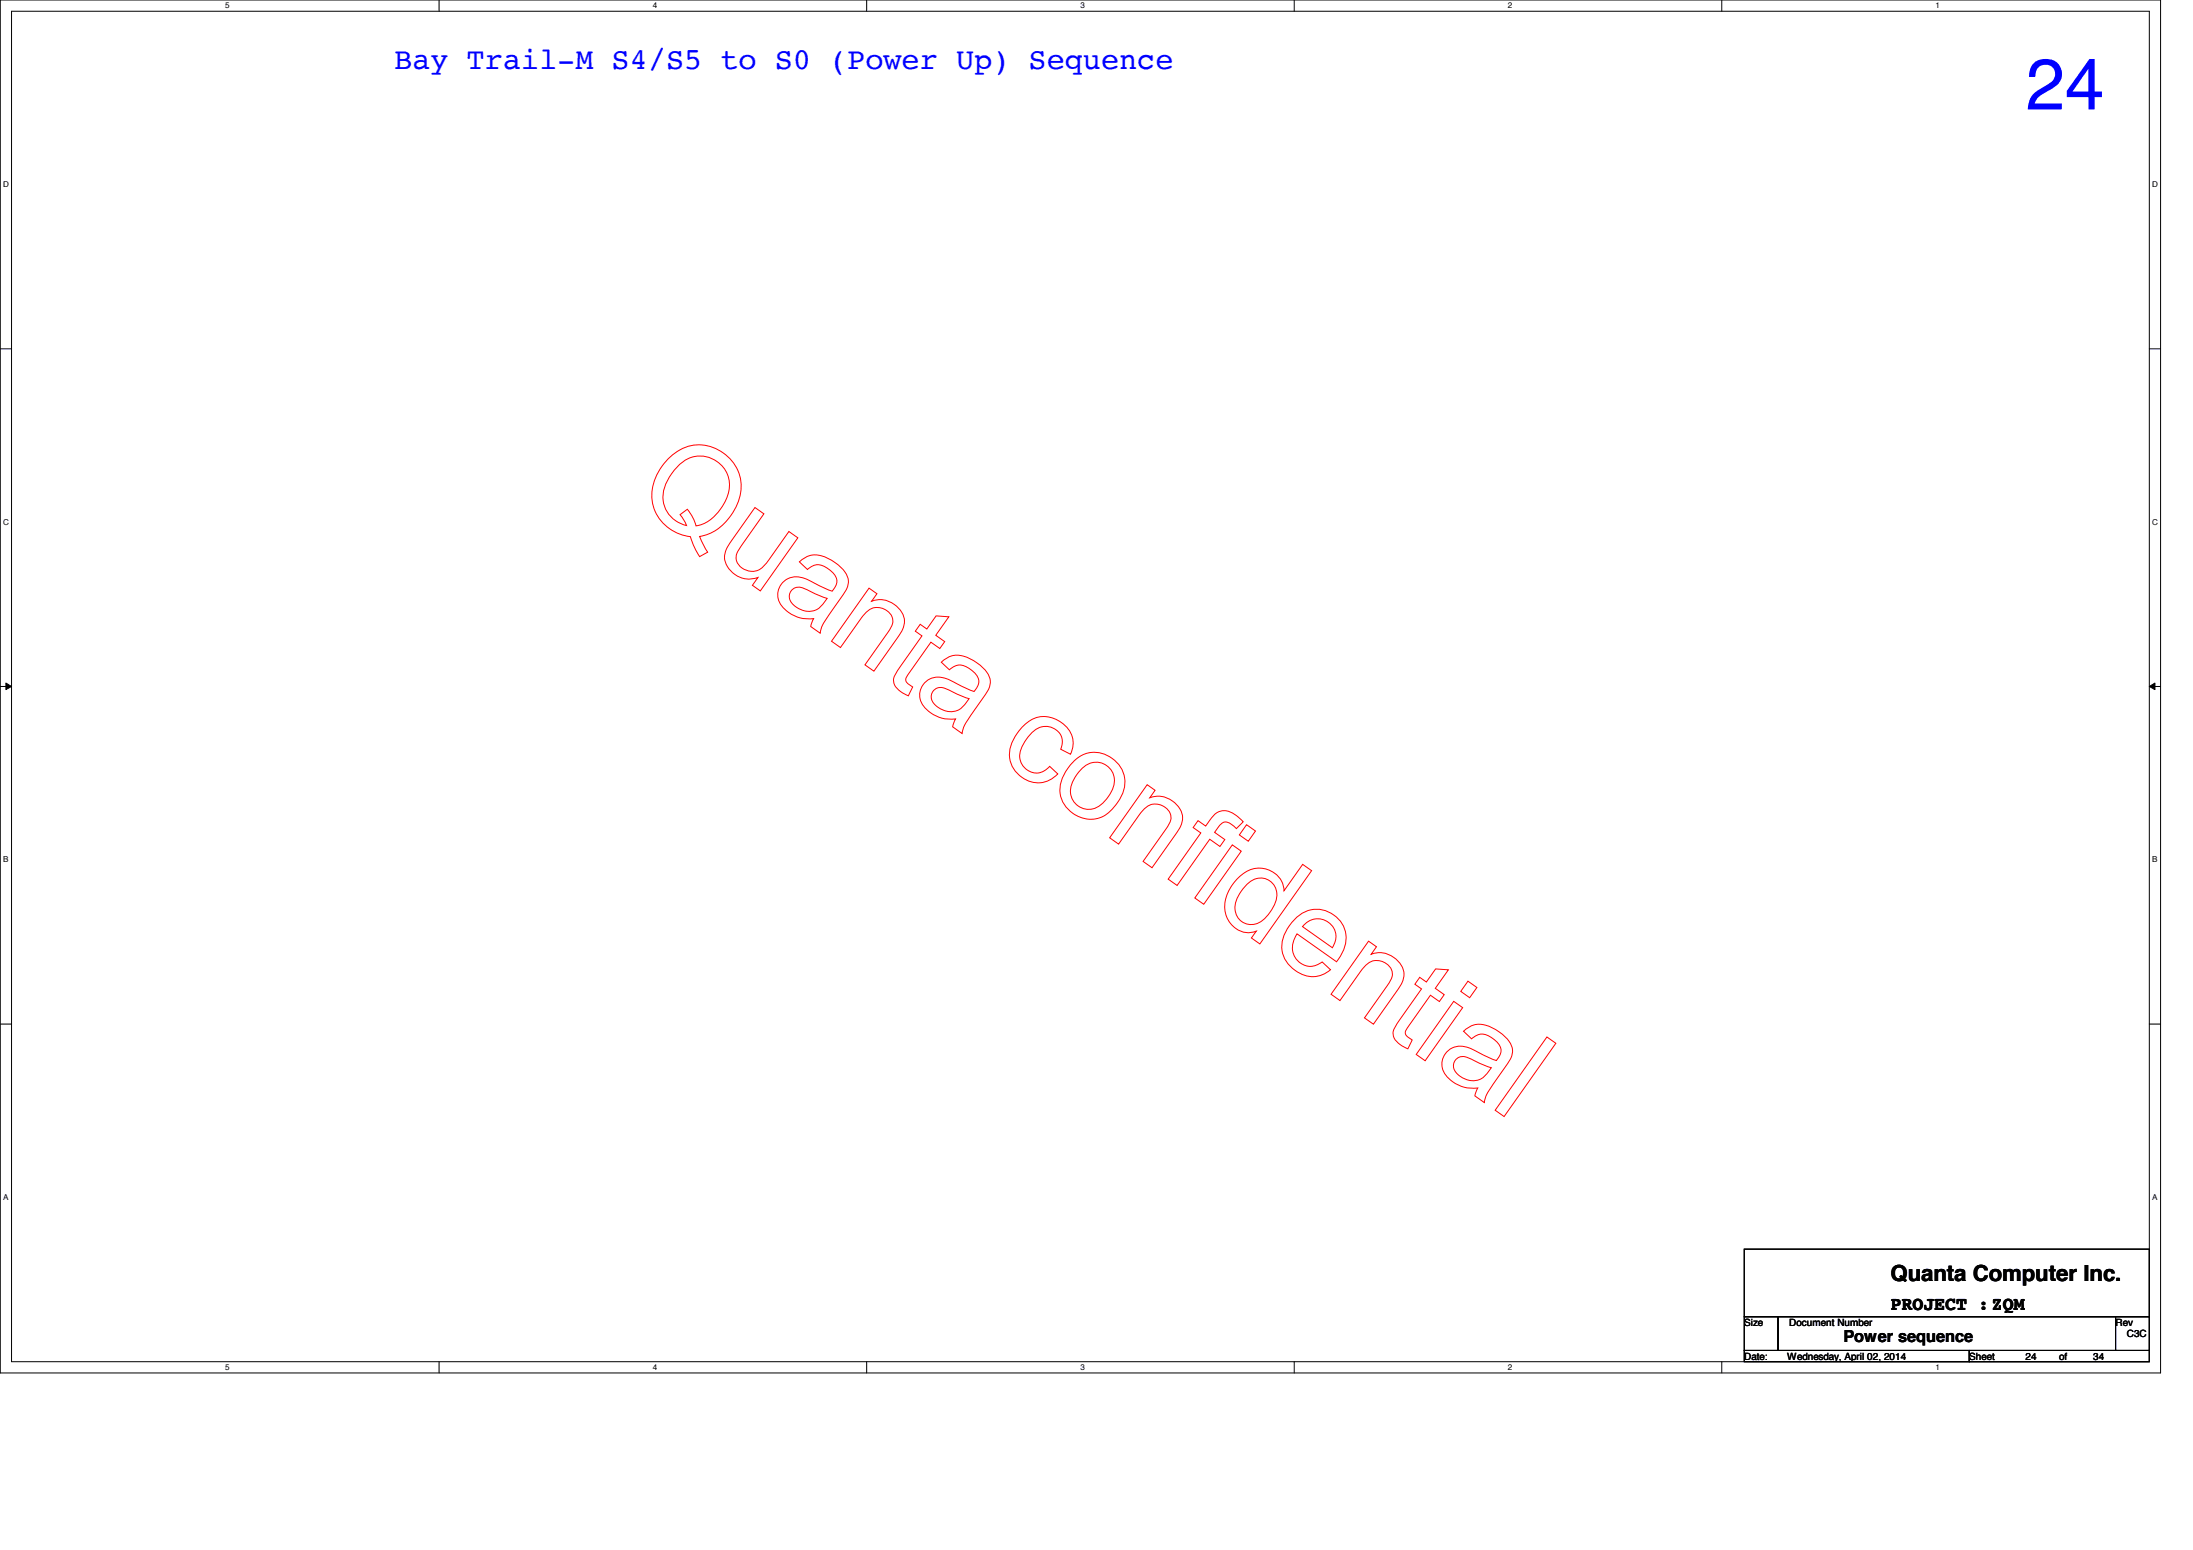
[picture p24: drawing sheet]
<svg xmlns="http://www.w3.org/2000/svg" width="297mm" height="210mm" viewBox="0 0 297 210" stroke-linecap="round" stroke-linejoin="round" font-family="sans-serif">
<defs><g id="words">
<text font-size="9.7" fill="#00f" x="274.4" y="14.8">24</text>
<text font-size="4.1" fill="#00f" x="53.4" y="9.4">Bay Trail-M S4/S5 to S0 (Power Up) Sequence</text>
<text font-size="3" x="256.1" y="173.4">Quanta Computer Inc.</text>
<text font-size="2.6" x="256.1" y="177.4">PROJECT :ZQM</text>
<text font-size="2.2" x="249.7" y="181.7">Power sequence</text>
<g font-size="1.4">
<text x="236.3" y="179.5">Size</text>
<text x="242.4" y="179.5">Document Number</text>
<text x="286.6" y="179.5">Rev</text>
<text x="236.3" y="184.1">Date:</text>
<text x="242.1" y="184.1">Wednesday, April 02, 2014</text>
<text x="266.7" y="184.1">Sheet</text>
<text x="274.4" y="184.1">24</text>
<text x="278.9" y="184.1">of</text>
<text x="283.5" y="184.1">34</text>
<text x="288.1" y="181.1">C3C</text>
</g>
<g font-size="1.1">
<text x="30.5" y="1.1">5</text>
<text x="88.4" y="1.1">4</text>
<text x="146.3" y="1.1">3</text>
<text x="204.3" y="1.1">2</text>
<text x="262.2" y="1.1">1</text>
<text x=".4" y="25.4">D</text>
<text x="291.5" y="25.4">D</text>
<text x=".4" y="71.1">C</text>
<text x="291.5" y="71.1">C</text>
<text x=".4" y="116.8">B</text>
<text x="291.5" y="116.8">B</text>
<text x=".4" y="162.5">A</text>
<text x="291.5" y="162.5">A</text>
<text x="30.5" y="185.5">5</text>
<text x="88.4" y="185.5">4</text>
<text x="146.3" y="185.5">3</text>
<text x="204.3" y="185.5">2</text>
<text x="262.2" y="185.5">1</text>
</g>
</g></defs>
<path d="M0 0h292.6v185.9h-292.6zM1.6 1.5h289.5v182.9h-289.5z" fill="none" stroke="#000" stroke-width=".14"/>
<g fill="#fff">
<path d="M30.5 .2h.6v1.2h-.6z"/>
<path d="M30.5 184.6h.6v1.2h-.6z"/>
</g>
<path d="M59.5 0v1.5M59.5 184.4v1.5" fill="none" stroke="#000" stroke-width=".14"/>
<g fill="#fff">
<path d="M88.4 .2h.6v1.2h-.6z"/>
<path d="M88.4 184.6h.6v1.2h-.6z"/>
</g>
<path d="M117.4 0v1.5M117.4 184.4v1.5" fill="none" stroke="#000" stroke-width=".14"/>
<g fill="#fff">
<path d="M146.3 .2h.6v1.2h-.6z"/>
<path d="M146.3 184.6h.6v1.2h-.6z"/>
</g>
<path d="M175.3 0v1.5M175.3 184.4v1.5" fill="none" stroke="#000" stroke-width=".14"/>
<g fill="#fff">
<path d="M204.3 .2h.5v1.2h-.5z"/>
<path d="M204.3 184.6h.5v1.2h-.5z"/>
</g>
<path d="M233.2 0v1.5M233.2 184.4v1.5" fill="none" stroke="#000" stroke-width=".14"/>
<g fill="#fff">
<path d="M262.2 .2h.6v1.2h-.6z"/>
<path d="M262.2 184.6h.6v1.2h-.6z"/>
<path d="M.4 24.4h.8v1.2h-.8z"/>
<path d="M291.5 24.4h.8v1.2h-.8z"/>
<path d="M.4 70.1h.8v1.2h-.8z"/>
<path d="M291.5 70.1h.8v1.2h-.8z"/>
</g>
<path d="M0 47.2h1.6M291.1 47.2h1.5" fill="none" stroke="#000" stroke-width=".14"/>
<g fill="#fff">
<path d="M.4 115.8h.7v1.2h-.7z"/>
<path d="M291.5 115.8h.7v1.2h-.7z"/>
</g>
<path d="M0 93h1.6M.8 92.5l.8 .5-.8 .4zM291.1 93l.8-.5v.9zM291.1 93h1.5" fill="none" stroke="#000" stroke-width=".14"/>
<path d="M.8 92.5l.8 .5-.8 .4zM291.1 93l.8-.5v.9z" fill="#000"/>
<g fill="#fff">
<path d="M.4 161.5h.7v1.2h-.7z"/>
<path d="M291.5 161.5h.7v1.2h-.7z"/>
</g>
<path d="M0 138.7h1.6M291.1 138.7h1.5M236.3 169.2h54.8v9.1h-54.8zM236.3 178.3h4.5v4.6h-4.5zM240.8 178.3h45.8v4.6h-45.8zM286.6 178.3h4.5v4.6h-4.5zM236.3 182.9h30.4v1.5h-30.4zM266.7 182.9h24.4v1.5h-24.4z" fill="none" stroke="#000" stroke-width=".14"/>
<g fill="none" stroke="#f00" stroke-width=".14">
<path d="M90.4 62.3a5.7 5.7 0 0 1 7.6-1 5.7 5.7 0 0 1 1.6 7.5 6.8 6.8 0 0 1-4.8 3.8l1.1 2.2-1.1 .6-.7-1.3-.6-1.4a5.7 5.7 0 0 1-4.2-9zM91.8 63.1a4 4 0 0 1 5.4-.5 4 4 0 0 1 1 5.3 5.8 5.8 0 0 1-3.9 3.3l-.6-1.3-.6-.9-1 .7 .5 .7 .4 .8a4 4 0 0 1-2.4-6.4zM102.3 68.7l1.2 .9-3.1 4.4a1.91 1.91 0 0 0-.4 2.5 2.29 2.29 0 0 0 3.8-.3l3.1-4.2 1.2 .8-5.1 7.2-1.1-.7 .8-1.1a3.3 3.3 0 0 1-4.6-3l.2-.5 .4-.8zM107.3 79.9a1.63 1.63 0 0 1 2 0l1.5 .7 1.2 .4-.3 .5a2.6 2.6 0 0 1-4.2 .4 1.36 1.36 0 0 1-.2-2zM108.3 76.1a3.1 3.1 0 0 1 4.1-.4 4.5 4.5 0 0 1 2.5 2.9 3.3 3.3 0 0 1-.9 2.3l-1.2 1.6a7.9 7.9 0 0 0-1.7 3v.2l-1.3-.9 .4-1a4.6 4.6 0 0 1-4.7-2.3 2.51 2.51 0 0 1 .7-2.8 2.51 2.51 0 0 1 2.8-.4l2.4 1.2 1.3 .6a1.66 1.66 0 0 0-.1-2.8 2.34 2.34 0 0 0-2.5-.7l-.7 .5zM117.7 79.6l1.1 .8-.7 1a3.4 3.4 0 0 1 4.4 2.7 3.9 3.9 0 0 1-1 2.4l-3.1 4.4-1.2-.9 3-4.3a1.95 1.95 0 0 0 .4-2.6 2.21 2.21 0 0 0-3.6 .2l-3.2 4.4-1.2-.9zM124.6 84.5l.9 .7 1.3-1.8 1.7 .1-1.8 2.5 1.3 .9-.7 .9-1.2-.8-3.2 4.5a.78 .78 0 0 0 .3 1.3l.4 .2-.6 1.2a3.3 3.3 0 0 1-1.9-1.8 2.17 2.17 0 0 1 .5-1.7l3.3-4.6-.9-.6zM126.5 93.4a1.63 1.63 0 0 1 2.1 .1l1.4 .7 1.3 .4-.4 .4a2.6 2.6 0 0 1-4.2 .5 1.36 1.36 0 0 1-.2-2.1zM127.5 89.7a3.1 3.1 0 0 1 4.1-.4 4.5 4.5 0 0 1 2.5 2.9 3.3 3.3 0 0 1-.9 2.2l-1.1 1.6a7.9 7.9 0 0 0-1.7 3l-.1 .3-1.3-.9 .4-1a4.6 4.6 0 0 1-4.6-2.3 2.51 2.51 0 0 1 .6-2.8 2.51 2.51 0 0 1 2.8-.4l2.4 1.2 1.3 .5a1.66 1.66 0 0 0-.1-2.7 2.34 2.34 0 0 0-2.5-.7l-.7 .5zM138.5 98.4a3.9 3.9 0 0 1 4.2-1.1 3.9 3.9 0 0 1 2.7 3.4l-.4 1.4-1.3-.6a2.22 2.22 0 0 0-.7-2.7 2.22 2.22 0 0 0-2.7 0 5.2 5.2 0 0 0-2.2 3.8 2.27 2.27 0 0 0 1.6 2 2.27 2.27 0 0 0 2.5-.8l1.1 1a3.8 3.8 0 0 1-6.3-1.1 4.3 4.3 0 0 1 .8-4.4zM145.5 103.1a4.1 4.1 0 0 1 4.6-.8 4.1 4.1 0 0 1 2.2 4.1 6.3 6.3 0 0 1-3.3 4.3 4.2 4.2 0 0 1-5.4-4.3 6.4 6.4 0 0 1 1.9-3.3zM146.6 104a2.55 2.55 0 0 1 3.5-.1 2.55 2.55 0 0 1 .4 3.5 3.6 3.6 0 0 1-3.3 2.2 2.58 2.58 0 0 1-1.7-4.2z"/>
<path d="M155.4 106.3l1.1 .7-.8 1a3.4 3.4 0 0 1 4.5 2.7 3.9 3.9 0 0 1-1 2.4l-3.2 4.4-1.2-.8 3.1-4.4a1.95 1.95 0 0 0 .3-2.6 2.21 2.21 0 0 0-3.5 .2l-3.2 4.4-1.2-.8zM162.3 111.1l1 .8 .5-.8a2.18 2.18 0 0 1 3.5-.7l1.1 .9-.9 .9a1.78 1.78 0 0 0-1.9-.8 3.7 3.7 0 0 0-1.1 1.3l1.4 1-.7 .9-1.3-.9-4.5 6.2-1.2-.8 4.4-6.3-1-.7zM166.9 114.4l1.2 .9-5.1 7.2-1.2-.9zM167.6 119a3.6 3.6 0 0 1 5.8 0l.3 .7 .2 .9 2.5-3.5 1.3 .8-7.1 9.9-1.1-.8 .7-.9a3.2 3.2 0 0 1-4.3-2.8 5.4 5.4 0 0 1 1.7-4.3zM168.8 111.7l1.3 .8-1 1.4-1.2-.8zM168.9 119.7a2.29 2.29 0 0 1 3-.4 2.29 2.29 0 0 1 .9 2.9 4.9 4.9 0 0 1-2.8 2.9 2.29 2.29 0 0 1-2.4-.8 2.29 2.29 0 0 1-.1-2.6 6.6 6.6 0 0 1 1.4-2zM175.5 124.3a4 4 0 0 1 5.4-.2 4 4 0 0 1 .7 5.2l-.6 .9-5.3-3.7a2.71 2.71 0 0 0 .8 4.1 2.31 2.31 0 0 0 2.6-.3l1.1 1a3.7 3.7 0 0 1-5.2-.3 3.8 3.8 0 0 1-.7-5.1zM176.7 125.2a2.46 2.46 0 0 1 3.4-.2 2.46 2.46 0 0 1 .4 3.3l-4.1-2.8zM185.4 127.5l1 .7-.7 1a3.4 3.4 0 0 1 4.5 2.7 3.9 3.9 0 0 1-1.1 2.4l-3.1 4.4-1.2-.9 3.1-4.3a1.95 1.95 0 0 0 .3-2.6 2.21 2.21 0 0 0-3.5 .2l-3.2 4.4-1.2-.9zM192.3 132.4l.9 .6 1.3-1.8 1.7 .1-1.8 2.5 1.2 .9-.6 .9-1.3-.8-3.1 4.5a.77 .77 0 0 0 .3 1.3l.4 .2-.6 1.2a3.3 3.3 0 0 1-2-1.7 2.18 2.18 0 0 1 .6-1.8l3.2-4.6-.9-.6zM196.9 135.6l1.2 .9-5.1 7.1-1.2-.8zM198.2 139.7a3.1 3.1 0 0 1 4.1-.4 4.5 4.5 0 0 1 2.6 2.9 3.3 3.3 0 0 1-1 2.2l-1.1 1.6a7.9 7.9 0 0 0-1.7 3l-.1 .3-1.2-.9 .4-1.1a4.6 4.6 0 0 1-4.7-2.3 2.51 2.51 0 0 1 .7-2.7 2.51 2.51 0 0 1 2.8-.4l2.4 1.2 1.3 .5a1.66 1.66 0 0 0-.2-2.7 2.34 2.34 0 0 0-2.5-.7l-.7 .5z"/>
<path d="M198.8 132.9l1.2 .8-.9 1.4-1.2-.8zM197.3 143.4a1.63 1.63 0 0 1 2 0l1.5 .7 1.2 .5-.3 .4a2.6 2.6 0 0 1-4.3 .5 1.36 1.36 0 0 1-.1-2.1zM209.5 140.4l1.2 .9-7 9.9-1.2-.9z"/>
</g>
<use href="#words"/>
</svg>
